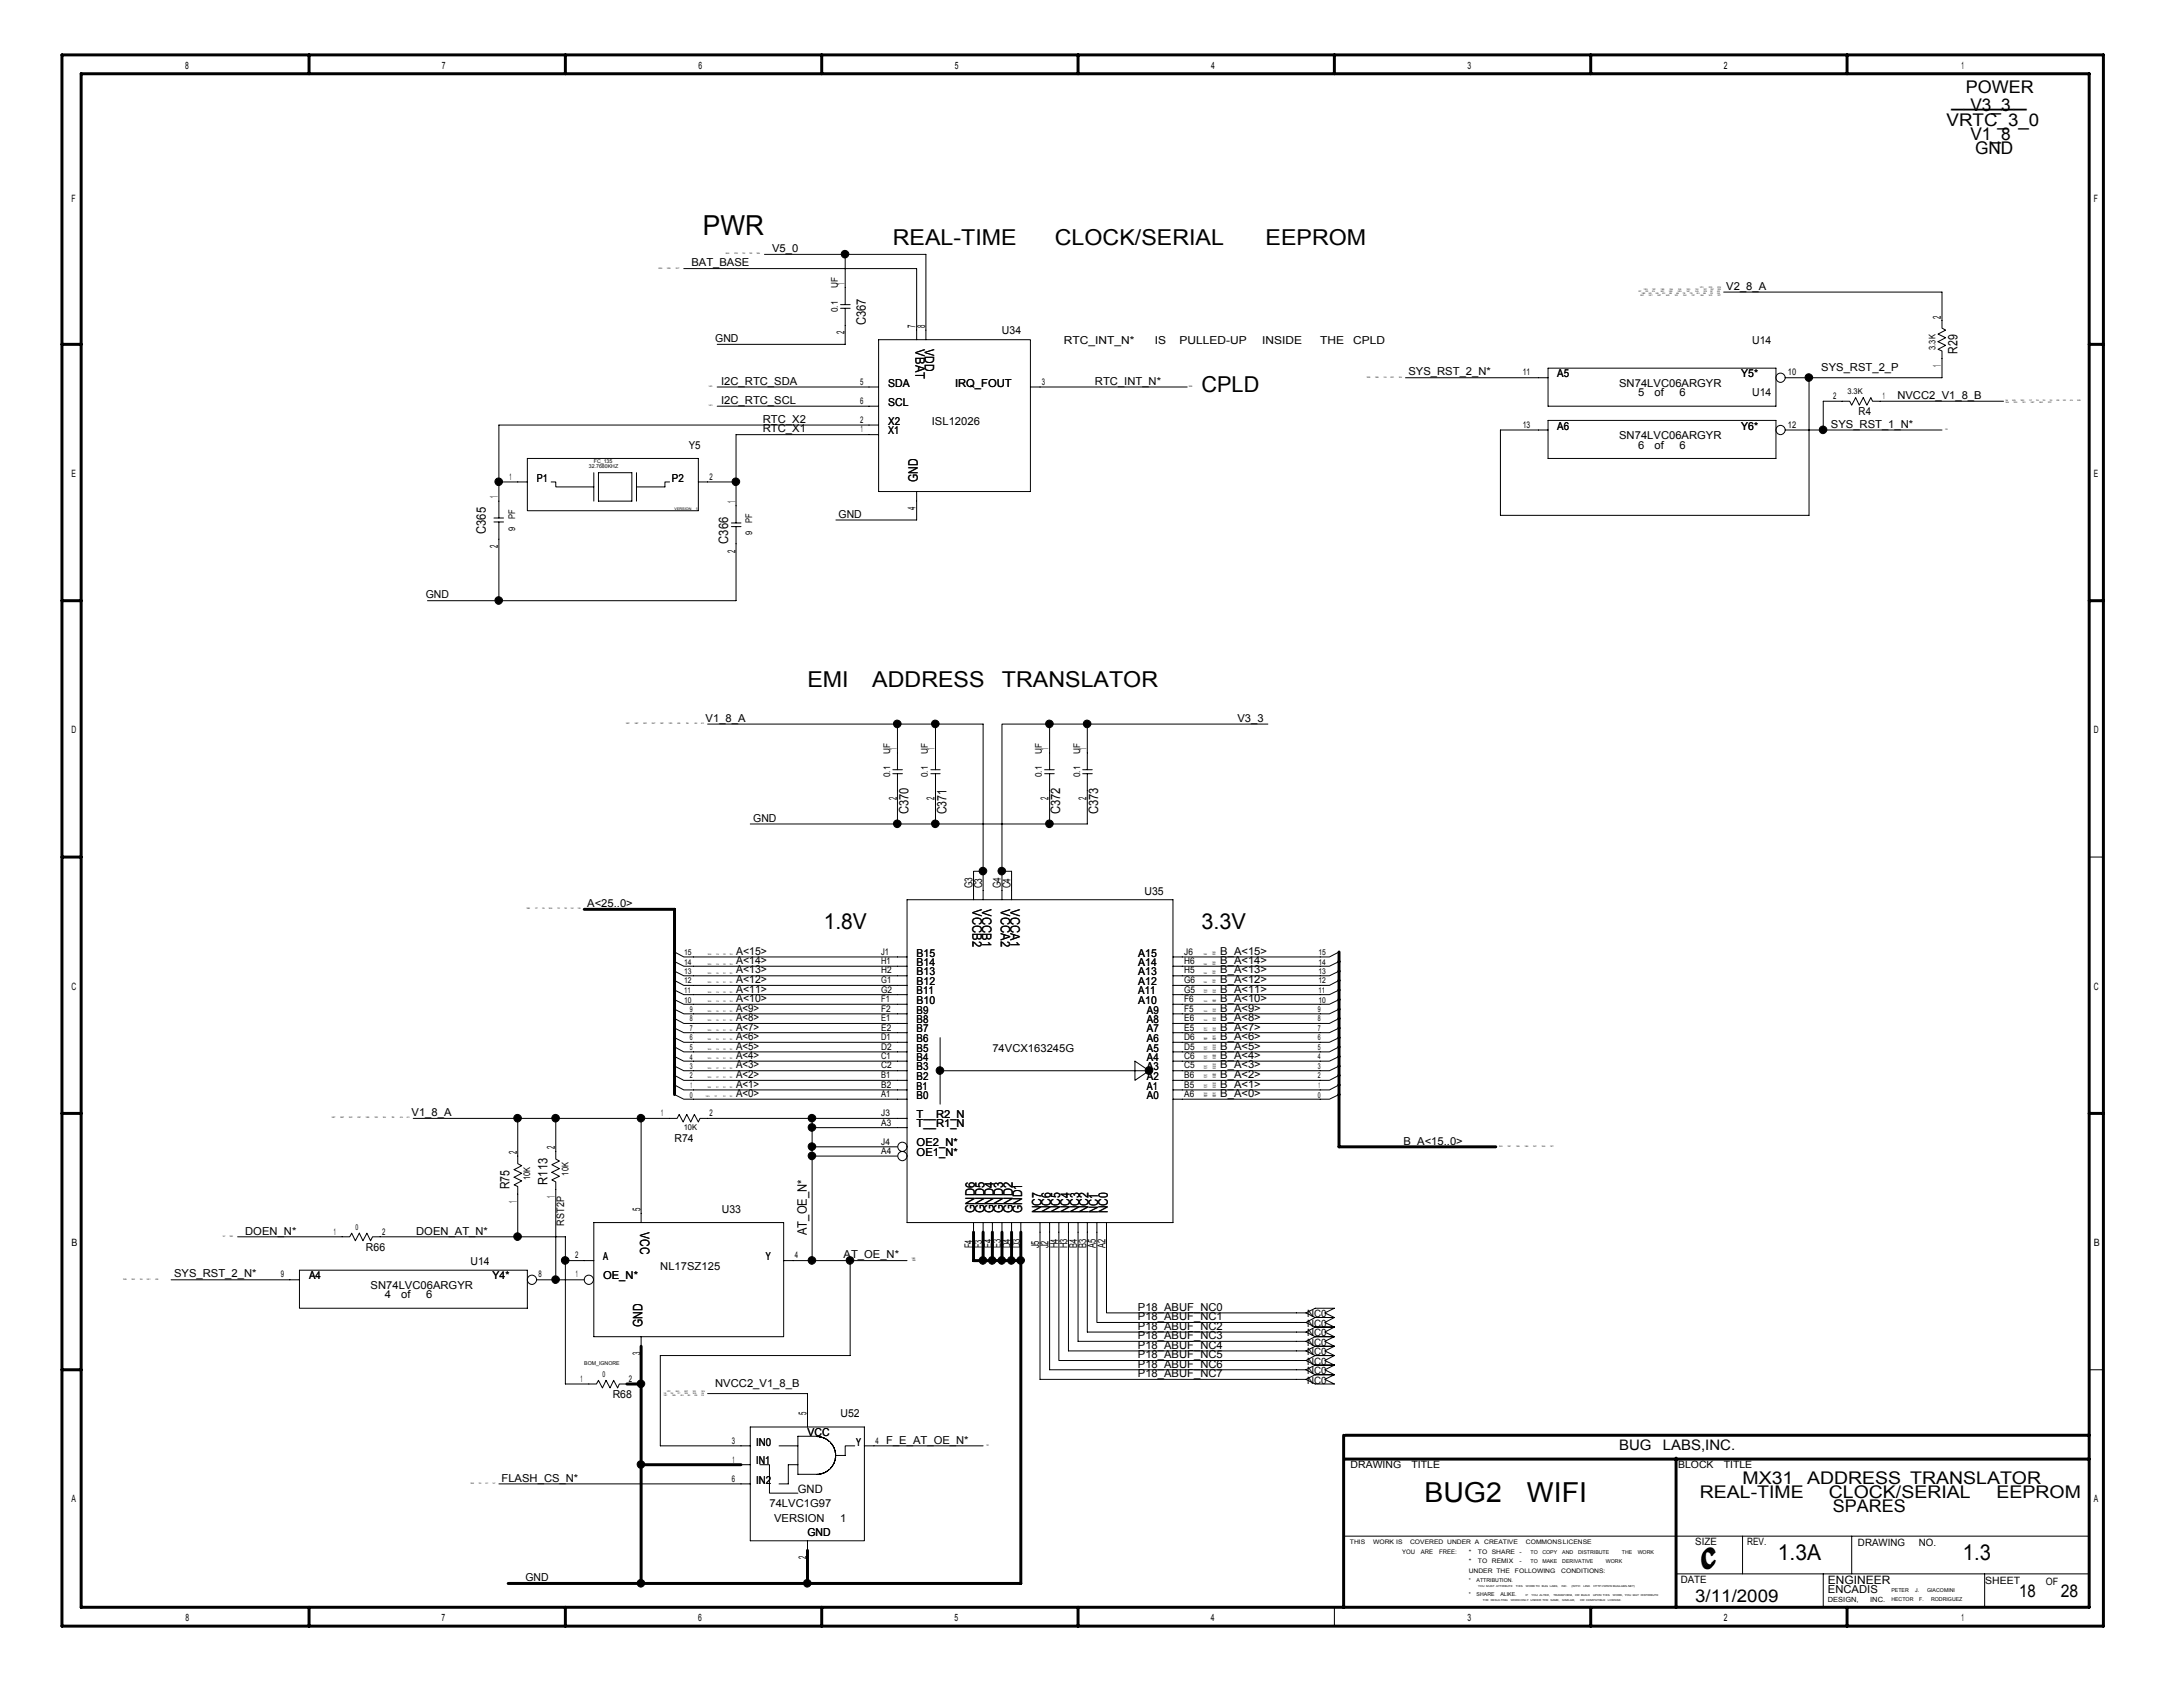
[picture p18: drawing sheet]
<svg xmlns="http://www.w3.org/2000/svg" width="279mm" height="216mm" viewBox="0 0 279 216" stroke-linecap="round" stroke-linejoin="round" font-family="sans-serif">
<defs><g id="words">
<g font-size="3.5">
<text x="90" y="30">PWR</text>
<text x="182.3" y="192.2">BUG2</text>
<text x="195.4" y="192.2">WIFI</text>
</g>
<text font-size="3.3" x="217.9" y="200.6">C</text>
<g font-size="2.8">
<text x="249.8" y="13.6">______</text>
<text x="114.3" y="31.4">REAL-TIME</text>
<text x="135" y="31.4">CLOCK/SERIAL</text>
<text x="162" y="31.4">EEPROM</text>
<text x="153.8" y="50.2">CPLD</text>
<text x="103.3" y="87.9">EMI</text>
<text x="111.6" y="87.9">ADDRESS</text>
<text x="128.2" y="87.9">TRANSLATOR</text>
<text x="105.4" y="118.9">1.8V</text>
<text x="153.8" y="118.9">3.3V</text>
<text x="227.6" y="199.6">1.3A</text>
<text x="251.2" y="199.6">1.3</text>
</g>
<g font-size="2.2">
<text x="251.6" y="11.9">POWER</text>
<text x="249.1" y="16.1">VRTC_3_0</text>
<text x="252.2" y="17.9">V1_8</text>
<text x="252.2" y="14.3">V3_3</text>
<text x="252.8" y="19.7">GND</text>
<text x="217.6" y="191.7">REAL-TIME</text>
<text x="223" y="189.9">MX31</text>
<text x="231.3" y="189.9">ADDRESS TRANSLATOR</text>
<text x="234.1" y="191.7">CLOCK/SERIAL</text>
<text x="255.5" y="191.7">EEPROM</text>
<text x="234.6" y="193.5">SPARES</text>
<text x="217" y="205.1">3/11/2009</text>
<text x="258.4" y="204.4">18</text>
<text x="263.8" y="204.4">28</text>
</g>
<g font-size="1.9">
<text x="207.2" y="185.6">BUG</text>
<text x="212.8" y="185.6">LABS,INC.</text>
</g>
<g font-size="1.7">
<text x="110.8" y="41.7" transform="rotate(-90 110.8 41.7)">C367</text>
<text x="117.2" y="44.7" transform="rotate(90 117.2 44.7)">VBAT</text>
<text x="118.4" y="44.7" transform="rotate(90 118.4 44.7)">VDD</text>
<text x="250.5" y="45.3" transform="rotate(-90 250.5 45.3)">R29</text>
<text x="117.5" y="61.7" transform="rotate(-90 117.5 61.7)">GND</text>
<text x="62.2" y="68.4" transform="rotate(-90 62.2 68.4)">C365</text>
<text x="93.2" y="69.6" transform="rotate(-90 93.2 69.6)">C366</text>
<text x="116.3" y="104.2" transform="rotate(-90 116.3 104.2)">C370</text>
<text x="121.1" y="104.2" transform="rotate(-90 121.1 104.2)">C371</text>
<text x="135.7" y="104.2" transform="rotate(-90 135.7 104.2)">C372</text>
<text x="140.6" y="104.2" transform="rotate(-90 140.6 104.2)">C373</text>
<text x="124.5" y="116.4" transform="rotate(90 124.5 116.4)">VCCB2</text>
<text x="125.7" y="116.4" transform="rotate(90 125.7 116.4)">VCCB1</text>
<text x="128.1" y="116.4" transform="rotate(90 128.1 116.4)">VCCA2</text>
<text x="129.3" y="116.4" transform="rotate(90 129.3 116.4)">VCCA1</text>
<text x="65.2" y="152.2" transform="rotate(-90 65.2 152.2)">R75</text>
<text x="70.1" y="151.6" transform="rotate(-90 70.1 151.6)">R113</text>
<text x="124.8" y="155.3" transform="rotate(-90 124.8 155.3)">GND6</text>
<text x="126" y="155.3" transform="rotate(-90 126 155.3)">GND5</text>
<text x="127.2" y="155.3" transform="rotate(-90 127.2 155.3)">GND4</text>
<text x="128.4" y="155.3" transform="rotate(-90 128.4 155.3)">GND3</text>
<text x="129.6" y="155.3" transform="rotate(-90 129.6 155.3)">GND2</text>
<text x="130.8" y="155.3" transform="rotate(-90 130.8 155.3)">GND1</text>
<text x="133.3" y="155.3" transform="rotate(-90 133.3 155.3)">NC7</text>
<text x="134.5" y="155.3" transform="rotate(-90 134.5 155.3)">NC6</text>
<text x="135.7" y="155.3" transform="rotate(-90 135.7 155.3)">NC5</text>
<text x="136.9" y="155.3" transform="rotate(-90 136.9 155.3)">NC4</text>
<text x="138.1" y="155.3" transform="rotate(-90 138.1 155.3)">NC3</text>
<text x="139.3" y="155.3" transform="rotate(-90 139.3 155.3)">NC2</text>
<text x="140.6" y="155.3" transform="rotate(-90 140.6 155.3)">NC1</text>
<text x="141.8" y="155.3" transform="rotate(-90 141.8 155.3)">NC0</text>
<text x="81.9" y="157.7" transform="rotate(90 81.9 157.7)">VCC</text>
<text x="103.3" y="158.1" transform="rotate(-90 103.3 158.1)">AT_OE_N*</text>
<text x="82.2" y="169.8" transform="rotate(-90 82.2 169.8)">GND</text>
</g>
<g font-size="1.5">
<text x="102.1" y="191.1">GND</text>
<text x="233.9" y="202.7">ENGINEER</text>
</g>
<g font-size="1.4">
<text x="88.5" y="34.1">BAT_BASE</text>
<text x="98.8" y="32.3">V5_0</text>
<text x="108.1" y="36.4" transform="rotate(-90 108.1 36.4)">1</text>
<text x="117.2" y="42" transform="rotate(-90 117.2 42)">7</text>
<text x="118.4" y="42" transform="rotate(-90 118.4 42)">8</text>
<text x="221" y="37.1">V2_8_A</text>
<text x="248.4" y="40.8" transform="rotate(-90 248.4 40.8)">2</text>
<text x="91.5" y="43.8">GND</text>
<text x="108.1" y="42.8" transform="rotate(-90 108.1 42.8)">2</text>
<text x="128.2" y="42.8">U34</text>
<text x="136.2" y="44">RTC_INT_N*</text>
<text x="147.8" y="44">IS</text>
<text x="151" y="44">PULLED-UP</text>
<text x="161.6" y="44">INSIDE</text>
<text x="169" y="44">THE</text>
<text x="173.2" y="44">CPLD</text>
<text x="224.3" y="44">U14</text>
<text x="233.1" y="47.5">SYS_RST_2_P</text>
<text x="248.4" y="47" transform="rotate(-90 248.4 47)">1</text>
<text x="92.3" y="51.7">I2C_RTC_SCL</text>
<text x="92.3" y="49.3">I2C_RTC_SDA</text>
<text x="113.7" y="49.5">SDA</text>
<text x="113.7" y="51.9">SCL</text>
<text x="122.2" y="49.5">IRQ_FOUT</text>
<text x="140.1" y="49.3">RTC_INT_N*</text>
<text x="180.3" y="48">SYS_RST_2_N*</text>
<text x="199.3" y="48.3">A5</text>
<text x="207.2" y="49.5">SN74LVC06ARGYR</text>
<text x="209.6" y="50.7">5</text>
<text x="211.8" y="50.7">of</text>
<text x="214.9" y="50.7">6</text>
<text x="222.9" y="48.3">Y5*</text>
<text x="224.3" y="50.7">U14</text>
<text x="237.9" y="53.1">R4</text>
<text x="242.8" y="51.1">NVCC2_V1_8_B</text>
<text x="88.2" y="57.4">Y5</text>
<text x="97.6" y="55.3">RTC_X1</text>
<text x="97.6" y="54.1">RTC_X2</text>
<text x="113.7" y="54.4">X2</text>
<text x="113.7" y="55.6">X1</text>
<text x="119.3" y="54.4">ISL12026</text>
<text x="199.3" y="55">A6</text>
<text x="207.2" y="56.2">SN74LVC06ARGYR</text>
<text x="209.6" y="57.4">6</text>
<text x="211.8" y="57.4">of</text>
<text x="214.9" y="57.4">6</text>
<text x="222.9" y="55">Y6*</text>
<text x="234.3" y="54.7">SYS_RST_1_N*</text>
<text x="63.7" y="63.8" transform="rotate(-90 63.7 63.8)">1</text>
<text x="68.7" y="61.6">P1</text>
<text x="86" y="61.6">P2</text>
<text x="94.1" y="64.4" transform="rotate(-90 94.1 64.4)">1</text>
<text x="117.2" y="65.3" transform="rotate(-90 117.2 65.3)">4</text>
<text x="63.7" y="70.1" transform="rotate(-90 63.7 70.1)">2</text>
<text x="94.1" y="70.8" transform="rotate(-90 94.1 70.8)">2</text>
<text x="107.3" y="66.3">GND</text>
<text x="54.5" y="76.6">GND</text>
<text x="90.3" y="92.4">V1_8_A</text>
<text x="158.4" y="92.4">V3_3</text>
<text x="114.8" y="96" transform="rotate(-90 114.8 96)">1</text>
<text x="119.6" y="96" transform="rotate(-90 119.6 96)">1</text>
<text x="134.2" y="96" transform="rotate(-90 134.2 96)">1</text>
<text x="139.1" y="96" transform="rotate(-90 139.1 96)">1</text>
<text x="96.4" y="105.2">GND</text>
<text x="114.8" y="102.4" transform="rotate(-90 114.8 102.4)">2</text>
<text x="119.6" y="102.4" transform="rotate(-90 119.6 102.4)">2</text>
<text x="134.2" y="102.4" transform="rotate(-90 134.2 102.4)">2</text>
<text x="139.1" y="102.4" transform="rotate(-90 139.1 102.4)">2</text>
<text x="124.5" y="113.7" transform="rotate(-90 124.5 113.7)">G3</text>
<text x="125.7" y="113.7" transform="rotate(-90 125.7 113.7)">C3</text>
<text x="128.1" y="113.7" transform="rotate(-90 128.1 113.7)">G4</text>
<text x="129.3" y="113.7" transform="rotate(-90 129.3 113.7)">C4</text>
<text x="75.2" y="116.1">A&lt;25..0&gt;</text>
<text x="146.5" y="114.5">U35</text>
<text x="94.2" y="122.2">A&lt;15&gt;</text>
<text x="94.2" y="123.4">A&lt;14&gt;</text>
<text x="94.2" y="124.6">A&lt;13&gt;</text>
<text x="94.2" y="125.8">A&lt;12&gt;</text>
<text x="117.3" y="122.4">B15</text>
<text x="117.3" y="123.6">B14</text>
<text x="117.3" y="124.8">B13</text>
<text x="145.7" y="122.4">A15</text>
<text x="145.7" y="123.6">A14</text>
<text x="145.7" y="124.8">A13</text>
<text x="156.2" y="122.2">B_A&lt;15&gt;</text>
<text x="156.2" y="123.4">B_A&lt;14&gt;</text>
<text x="156.2" y="124.6">B_A&lt;13&gt;</text>
<text x="156.2" y="125.8">B_A&lt;12&gt;</text>
<text x="94.2" y="128.2">A&lt;10&gt;</text>
<text x="94.2" y="127">A&lt;11&gt;</text>
<text x="94.2" y="129.5">A&lt;9&gt;</text>
<text x="94.2" y="130.7">A&lt;8&gt;</text>
<text x="94.2" y="131.9">A&lt;7&gt;</text>
<text x="117.3" y="126.1">B12</text>
<text x="117.3" y="127.3">B11</text>
<text x="117.3" y="128.5">B10</text>
<text x="117.3" y="129.7">B9</text>
<text x="117.3" y="130.9">B8</text>
<text x="145.7" y="126.1">A12</text>
<text x="145.7" y="127.3">A11</text>
<text x="145.7" y="128.5">A10</text>
<text x="146.8" y="129.7">A9</text>
<text x="146.8" y="130.9">A8</text>
<text x="156.2" y="131.9">B_A&lt;7&gt;</text>
<text x="156.2" y="130.7">B_A&lt;8&gt;</text>
<text x="156.2" y="129.5">B_A&lt;9&gt;</text>
<text x="156.2" y="128.2">B_A&lt;10&gt;</text>
<text x="156.2" y="127">B_A&lt;11&gt;</text>
<text x="94.2" y="133.1">A&lt;6&gt;</text>
<text x="94.2" y="134.3">A&lt;5&gt;</text>
<text x="94.2" y="135.6">A&lt;4&gt;</text>
<text x="94.2" y="136.7">A&lt;3&gt;</text>
<text x="94.2" y="138">A&lt;2&gt;</text>
<text x="117.3" y="132.1">B7</text>
<text x="117.3" y="133.3">B6</text>
<text x="117.3" y="134.6">B5</text>
<text x="117.3" y="135.8">B4</text>
<text x="117.3" y="137">B3</text>
<text x="127" y="134.6">74VCX163245G</text>
<text x="146.8" y="132.1">A7</text>
<text x="146.8" y="133.3">A6</text>
<text x="146.8" y="134.6">A5</text>
<text x="146.8" y="135.8">A4</text>
<text x="146.8" y="137">A3</text>
<text x="156.2" y="138">B_A&lt;2&gt;</text>
<text x="156.2" y="136.7">B_A&lt;3&gt;</text>
<text x="156.2" y="135.6">B_A&lt;4&gt;</text>
<text x="156.2" y="134.3">B_A&lt;5&gt;</text>
<text x="156.2" y="133.1">B_A&lt;6&gt;</text>
<text x="52.7" y="142.8">V1_8_A</text>
<text x="94.2" y="139.2">A&lt;1&gt;</text>
<text x="94.2" y="140.4">A&lt;0&gt;</text>
<text x="117.3" y="138.2">B2</text>
<text x="117.3" y="139.4">B1</text>
<text x="117.3" y="140.6">B0</text>
<text x="117.3" y="143.1">T__R2_N</text>
<text x="146.8" y="138.2">A2</text>
<text x="146.8" y="139.4">A1</text>
<text x="146.8" y="140.6">A0</text>
<text x="156.2" y="140.4">B_A&lt;0&gt;</text>
<text x="156.2" y="139.2">B_A&lt;1&gt;</text>
<text x="66.1" y="147.7" transform="rotate(-90 66.1 147.7)">2</text>
<text x="71" y="147.1" transform="rotate(-90 71 147.1)">2</text>
<text x="86.3" y="146.1">R74</text>
<text x="117.3" y="144.3">T__R1_N</text>
<text x="117.3" y="146.7">OE2_N*</text>
<text x="117.3" y="147.9">OE1_N*</text>
<text x="179.6" y="146.5">B_A&lt;15..0&gt;</text>
<text x="66.1" y="153.9" transform="rotate(-90 66.1 153.9)">1</text>
<text x="71" y="153.3" transform="rotate(-90 71 153.3)">1</text>
<text x="82" y="155" transform="rotate(-90 82 155)">5</text>
<text x="92.4" y="155.2">U33</text>
<text x="31.4" y="158">DOEN_N*</text>
<text x="46.8" y="160.1">R66</text>
<text x="53.3" y="158">DOEN_AT_N*</text>
<text x="60.2" y="161.9">U14</text>
<text x="77.2" y="161.3">A</text>
<text x="98" y="161.3">Y</text>
<text x="108" y="161">AT_OE_N*</text>
<text x="124.5" y="159.8" transform="rotate(-90 124.5 159.8)">F4</text>
<text x="125.7" y="159.8" transform="rotate(-90 125.7 159.8)">F3</text>
<text x="126.9" y="159.8" transform="rotate(-90 126.9 159.8)">E4</text>
<text x="128.1" y="159.8" transform="rotate(-90 128.1 159.8)">E3</text>
<text x="129.3" y="159.8" transform="rotate(-90 129.3 159.8)">D4</text>
<text x="130.6" y="159.8" transform="rotate(-90 130.6 159.8)">D3</text>
<text x="133" y="159.8" transform="rotate(-90 133 159.8)">J5</text>
<text x="134.2" y="159.8" transform="rotate(-90 134.2 159.8)">J2</text>
<text x="135.4" y="159.8" transform="rotate(-90 135.4 159.8)">H4</text>
<text x="136.6" y="159.8" transform="rotate(-90 136.6 159.8)">H3</text>
<text x="137.9" y="159.8" transform="rotate(-90 137.9 159.8)">B4</text>
<text x="139.1" y="159.8" transform="rotate(-90 139.1 159.8)">B3</text>
<text x="140.3" y="159.8" transform="rotate(-90 140.3 159.8)">A5</text>
<text x="141.5" y="159.8" transform="rotate(-90 141.5 159.8)">A2</text>
<text x="22.3" y="163.5">SYS_RST_2_N*</text>
<text x="39.6" y="163.7">A4</text>
<text x="47.4" y="164.9">SN74LVC06ARGYR</text>
<text x="49.2" y="166.2">4</text>
<text x="51.4" y="166.2">of</text>
<text x="54.5" y="166.2">6</text>
<text x="63" y="163.7">Y4*</text>
<text x="77.2" y="163.7">OE_N*</text>
<text x="84.5" y="162.5">NL17SZ125</text>
<text x="145.6" y="167.7">P18_ABUF_NC0</text>
<text x="82" y="173.4" transform="rotate(-90 82 173.4)">3</text>
<text x="145.6" y="173.8">P18_ABUF_NC5</text>
<text x="145.6" y="172.6">P18_ABUF_NC4</text>
<text x="145.6" y="171.4">P18_ABUF_NC3</text>
<text x="145.6" y="170.2">P18_ABUF_NC2</text>
<text x="145.6" y="169">P18_ABUF_NC1</text>
<text x="78.4" y="178.9">R68</text>
<text x="91.5" y="177.5">NVCC2_V1_8_B</text>
<text x="145.6" y="176.2">P18_ABUF_NC7</text>
<text x="145.6" y="175">P18_ABUF_NC6</text>
<text x="96.8" y="185">IN0</text>
<text x="103.2" y="181.1" transform="rotate(-90 103.2 181.1)">5</text>
<text x="103.3" y="183.8">VCC</text>
<text x="107.6" y="181.4">U52</text>
<text x="109.6" y="185">Y</text>
<text x="113.4" y="184.7">F_E_AT_OE_N*</text>
<text x="64.2" y="189.6">FLASH_CS_N*</text>
<text x="96.8" y="187.4">IN1</text>
<text x="96.8" y="189.9">IN2</text>
<text x="98.5" y="192.9">74LVC1G97</text>
<text x="99.1" y="194.7">VERSION</text>
<text x="103.3" y="196.6">GND</text>
<text x="107.5" y="194.7">1</text>
<text x="67.2" y="202.4">GND</text>
<text x="103.2" y="199.6" transform="rotate(-90 103.2 199.6)">2</text>
<text x="233.9" y="203.8">ENCADIS</text>
</g>
<g font-size="1.3">
<text x="23.7" y="8.8">8</text>
<text x="56.5" y="8.8">7</text>
<text x="89.4" y="8.8">6</text>
<text x="122.2" y="8.8">5</text>
<text x="155" y="8.8">4</text>
<text x="187.8" y="8.8">3</text>
<text x="220.6" y="8.8">2</text>
<text x="251.1" y="8.8">1</text>
<text x="9.2" y="25.8">F</text>
<text x="268" y="25.8">F</text>
<text x="9.2" y="61">E</text>
<text x="268" y="61">E</text>
<text x="9.2" y="93.9">D</text>
<text x="268" y="93.9">D</text>
<text x="9.2" y="126.7">C</text>
<text x="268" y="126.7">C</text>
<text x="9.2" y="159.5">B</text>
<text x="72.2" y="156.8" transform="rotate(-90 72.2 156.8)">RST2P</text>
<text x="268" y="159.5">B</text>
<text x="167.3" y="169.8">NC0</text>
<text x="167.3" y="171">NC0</text>
<text x="167.3" y="172.3">NC0</text>
<text x="167.3" y="173.4">NC0</text>
<text x="167.3" y="168.6">NC0</text>
<text x="167.3" y="174.7">NC0</text>
<text x="167.3" y="175.9">NC0</text>
<text x="167.3" y="177.1">NC0</text>
<text x="172.9" y="187.9">DRAWING</text>
<text x="180.7" y="187.9">TITLE</text>
<text x="214.8" y="187.9">BLOCK</text>
<text x="220.6" y="187.9">TITLE</text>
<text x="9.2" y="192.3">A</text>
<text x="217" y="197.7">SIZE</text>
<text x="223.6" y="197.7">REV.</text>
<text x="237.8" y="197.9">DRAWING</text>
<text x="245.6" y="197.9">NO.</text>
<text x="268" y="192.3">A</text>
<text x="215.1" y="202.6">DATE</text>
<text x="254.1" y="202.8">SHEET</text>
<text x="261.8" y="202.9">OF</text>
<text x="23.7" y="207.5">8</text>
<text x="56.5" y="207.5">7</text>
<text x="89.4" y="207.5">6</text>
<text x="122.2" y="207.5">5</text>
<text x="155" y="207.5">4</text>
<text x="187.8" y="207.5">3</text>
<text x="220.6" y="207.5">2</text>
<text x="251.1" y="207.5">1</text>
</g>
<g font-size="1.2">
<text x="107.2" y="40" transform="rotate(-90 107.2 40)">0.1</text>
<text x="107.2" y="36.9" transform="rotate(-90 107.2 36.9)">UF</text>
<text x="247.7" y="44.8" transform="rotate(-90 247.7 44.8)">3.3K</text>
<text x="110.1" y="49.3">5</text>
<text x="110.1" y="51.7">6</text>
<text x="133.4" y="49.3">3</text>
<text x="194.9" y="48">11</text>
<text x="228.8" y="48">10</text>
<text x="234.6" y="51.1">2</text>
<text x="241" y="51.1">1</text>
<text x="110.1" y="54.1">2</text>
<text x="110.2" y="55.3">1</text>
<text x="194.9" y="54.7">13</text>
<text x="228.8" y="54.7">12</text>
<text x="65.2" y="61.4">1</text>
<text x="90.8" y="61.4">2</text>
<text x="65.9" y="67.9" transform="rotate(-90 65.9 67.9)">9</text>
<text x="65.9" y="66.4" transform="rotate(-90 65.9 66.4)">PF</text>
<text x="96.3" y="68.5" transform="rotate(-90 96.3 68.5)">9</text>
<text x="96.3" y="67" transform="rotate(-90 96.3 67)">PF</text>
<text x="113.9" y="99.5" transform="rotate(-90 113.9 99.5)">0.1</text>
<text x="113.9" y="96.4" transform="rotate(-90 113.9 96.4)">UF</text>
<text x="118.8" y="99.5" transform="rotate(-90 118.8 99.5)">0.1</text>
<text x="118.8" y="96.4" transform="rotate(-90 118.8 96.4)">UF</text>
<text x="133.4" y="99.5" transform="rotate(-90 133.4 99.5)">0.1</text>
<text x="133.4" y="96.4" transform="rotate(-90 133.4 96.4)">UF</text>
<text x="138.2" y="99.5" transform="rotate(-90 138.2 99.5)">0.1</text>
<text x="138.2" y="96.4" transform="rotate(-90 138.2 96.4)">UF</text>
<text x="112.8" y="122.2">J1</text>
<text x="112.8" y="123.4">H1</text>
<text x="112.8" y="124.6">H2</text>
<text x="112.8" y="125.8">G1</text>
<text x="151.6" y="122.2">J6</text>
<text x="151.6" y="123.4">H6</text>
<text x="151.6" y="124.6">H5</text>
<text x="151.6" y="125.8">G6</text>
<text x="112.8" y="129.5">F2</text>
<text x="112.8" y="130.7">E1</text>
<text x="112.8" y="131.9">E2</text>
<text x="112.8" y="127">G2</text>
<text x="112.8" y="128.2">F1</text>
<text x="151.6" y="129.5">F5</text>
<text x="151.6" y="130.7">E6</text>
<text x="151.6" y="131.9">E5</text>
<text x="151.6" y="127">G5</text>
<text x="151.6" y="128.2">F6</text>
<text x="112.8" y="133.1">D1</text>
<text x="112.8" y="134.3">D2</text>
<text x="112.8" y="135.6">C1</text>
<text x="112.8" y="136.7">C2</text>
<text x="112.8" y="138">B1</text>
<text x="151.6" y="133.1">D6</text>
<text x="151.6" y="134.3">D5</text>
<text x="151.6" y="135.6">C6</text>
<text x="151.6" y="136.7">C5</text>
<text x="151.6" y="138">B6</text>
<text x="84.6" y="142.8">1</text>
<text x="90.8" y="142.8">2</text>
<text x="112.8" y="142.8">J3</text>
<text x="112.8" y="139.2">B2</text>
<text x="112.8" y="140.4">A1</text>
<text x="151.6" y="139.2">B5</text>
<text x="151.6" y="140.4">A6</text>
<text x="112.8" y="144.1">A3</text>
<text x="112.8" y="146.5">J4</text>
<text x="112.8" y="147.7">A4</text>
<text x="67.9" y="151" transform="rotate(-90 67.9 151)">10K</text>
<text x="72.7" y="150.5" transform="rotate(-90 72.7 150.5)">10K</text>
<text x="42.7" y="158">1</text>
<text x="48.9" y="158">2</text>
<text x="73.6" y="161">2</text>
<text x="101.7" y="161">4</text>
<text x="36" y="163.5">9</text>
<text x="68.9" y="163.5">8</text>
<text x="73.7" y="163.5">1</text>
<text x="74.3" y="176.9">1</text>
<text x="80.5" y="176.9">2</text>
<text x="93.7" y="184.7">3</text>
<text x="112.1" y="184.7">4</text>
<text x="93.7" y="189.6">6</text>
<text x="93.7" y="187.2">1</text>
</g>
<g font-size="1">
<text x="236.4" y="50.4">3.3K</text>
<text x="87.6" y="125.9">12</text>
<text x="87.6" y="124.6">13</text>
<text x="87.6" y="123.4">14</text>
<text x="87.6" y="122.2">15</text>
<text x="168.8" y="122.2">15</text>
<text x="168.8" y="123.4">14</text>
<text x="168.8" y="124.6">13</text>
<text x="168.8" y="125.9">12</text>
<text x="87.6" y="128.3">10</text>
<text x="87.6" y="127.1">11</text>
<text x="88.3" y="130.7">8</text>
<text x="88.3" y="132">7</text>
<text x="88.3" y="129.5">9</text>
<text x="168.7" y="129.5">9</text>
<text x="168.7" y="130.7">8</text>
<text x="168.7" y="132">7</text>
<text x="168.8" y="127.1">11</text>
<text x="168.8" y="128.3">10</text>
<text x="88.3" y="136.8">3</text>
<text x="88.3" y="135.6">4</text>
<text x="88.3" y="134.4">5</text>
<text x="88.3" y="133.1">6</text>
<text x="168.7" y="133.1">6</text>
<text x="168.7" y="134.4">5</text>
<text x="168.7" y="135.6">4</text>
<text x="168.7" y="136.8">3</text>
<text x="88.3" y="140.5">0</text>
<text x="88.3" y="138">2</text>
<text x="88.4" y="139.2">1</text>
<text x="168.7" y="138">2</text>
<text x="168.7" y="140.5">0</text>
<text x="168.8" y="139.2">1</text>
<text x="87.5" y="144.6">10K</text>
<text x="45.5" y="157.4">0</text>
<text x="77.1" y="176.2">0</text>
</g>
<g font-size=".9">
<text x="233.9" y="205.1">DESIGN,</text>
<text x="239.4" y="205.1">INC.</text>
</g>
<g font-size=".8">
<text x="172.8" y="197.6">THIS</text>
<text x="175.7" y="197.6">WORK IS</text>
<text x="180.5" y="197.6">COVERED UNDER A</text>
<text x="190" y="197.6">CREATIVE</text>
<text x="195.3" y="197.6">COMMONS LICENSE</text>
<text x="179.5" y="198.8">YOU</text>
<text x="181.8" y="198.8">ARE</text>
<text x="184.2" y="198.8">FREE:</text>
<text x="188" y="198.8">*</text>
<text x="188" y="201.3">UNDER THE</text>
<text x="188" y="200.1">*</text>
<text x="189.2" y="198.8">TO</text>
<text x="189.2" y="200.1">TO</text>
<text x="190.9" y="198.8">SHARE</text>
<text x="190.9" y="200.1">REMIX</text>
<text x="193.9" y="201.3">FOLLOWING</text>
<text x="194.5" y="198.8">-</text>
<text x="194.5" y="200.1">-</text>
<text x="199.8" y="201.3">CONDITIONS:</text>
</g>
<g font-size=".7">
<text x="75.4" y="59.9">32.7680KHZ</text>
<text x="76" y="59.3">FC_135</text>
<text x="74.8" y="174.7">BOM_IGNORE</text>
<text x="188" y="202.5">*</text>
<text x="189" y="202.5">ATTRIBUTION.</text>
<text x="195.9" y="200.1">TO</text>
<text x="195.9" y="198.8">TO</text>
<text x="197.4" y="200.1">MAKE</text>
<text x="197.4" y="198.8">COPY</text>
<text x="200" y="200.1">DERIVATIVE</text>
<text x="200" y="198.8">AND</text>
<text x="202" y="198.8">DISTRIBUTE</text>
<text x="205.5" y="200.1">WORK</text>
<text x="207.6" y="198.8">THE</text>
<text x="209.6" y="198.8">WORK</text>
<text x="242.1" y="203.7">PETER</text>
<text x="245.1" y="203.7">J.</text>
<text x="246.6" y="203.7">GIACOMINI</text>
<text x="188" y="204.3">*</text>
<text x="189" y="204.3">SHARE</text>
<text x="192" y="204.3">ALIKE.</text>
<text x="242.1" y="204.9">HECTOR</text>
<text x="245.6" y="204.9">F.</text>
<text x="247.2" y="204.9">RODRIGUEZ</text>
</g>
<g font-size=".5">
<text x="86.3" y="65.3">VERSION</text>
<text x="89" y="65.3">1</text>
</g>
<g font-size=".3">
<text x="84.3" y="34.4">25D8</text>
<text x="85.4" y="34.4">23D4</text>
<text x="86.5" y="34.4">23C7</text>
<text x="92.9" y="32.6">28E8</text>
<text x="94" y="32.6">27E3</text>
<text x="95" y="32.6">7E5</text>
<text x="95.9" y="32.6">7B5</text>
<text x="96.8" y="32.6">16D4</text>
<text x="209.7" y="37.4">3D7</text>
<text x="209.9" y="37.9">25E1</text>
<text x="210.2" y="37.6">10B5</text>
<text x="210.4" y="37.2">13D8</text>
<text x="210.6" y="37.4">3D2</text>
<text x="211" y="37.9">25C7</text>
<text x="211" y="37.6">9E5</text>
<text x="211.5" y="37.4">3C6</text>
<text x="211.5" y="37.2">13D7</text>
<text x="211.9" y="37.6">9D8</text>
<text x="212.1" y="37.9">24D7</text>
<text x="212.6" y="37.4">28D1</text>
<text x="212.6" y="37.2">13B8</text>
<text x="212.8" y="37.6">9C5</text>
<text x="213.2" y="37.9">24D3</text>
<text x="213.7" y="37.4">25B3</text>
<text x="213.7" y="37.2">13B4</text>
<text x="213.7" y="37.6">9B6</text>
<text x="214.3" y="37.9">19F3</text>
<text x="214.6" y="37.6">8A8</text>
<text x="214.8" y="37.4">22D5</text>
<text x="214.8" y="37.2">12F6</text>
<text x="215.4" y="37.6">7F8</text>
<text x="215.4" y="37.9">19E2</text>
<text x="215.9" y="37.4">14E7</text>
<text x="215.9" y="37.2">12D3</text>
<text x="216.3" y="37.6">7D5</text>
<text x="216.5" y="37.9">17E7</text>
<text x="217" y="37.4">14C8</text>
<text x="217" y="37.2">11E3</text>
<text x="217.2" y="37.6">6C4</text>
<text x="217.6" y="36.9">27F3</text>
<text x="217.6" y="37.9">14E6</text>
<text x="218" y="37.4">12C8</text>
<text x="218" y="37.6">6B4</text>
<text x="218" y="37.2">10F7</text>
<text x="218.7" y="36.9">27D3</text>
<text x="218.7" y="37.9">14C5</text>
<text x="218.9" y="37.4">5E7</text>
<text x="218.9" y="37.6">3F8</text>
<text x="218.9" y="37.2">10E7</text>
<text x="219.8" y="37.4">4D5</text>
<text x="219.8" y="37.6">3E8</text>
<text x="219.8" y="36.9">27C6</text>
<text x="219.8" y="37.2">10D5</text>
<text x="219.8" y="37.9">13F7</text>
<text x="90.7" y="49.5">14C3</text>
<text x="90.7" y="52">14C3</text>
<text x="152.2" y="49.5">19D8</text>
<text x="174.9" y="48.3">19D8</text>
<text x="176" y="48.3">18B8</text>
<text x="177.1" y="48.3">2C4</text>
<text x="178" y="48.3">25C1</text>
<text x="179.1" y="48.3">5D8</text>
<text x="256.7" y="51.4">1A8</text>
<text x="256.7" y="51.6">18A6</text>
<text x="257.5" y="51.4">16C8</text>
<text x="257.7" y="51.6">19C8</text>
<text x="258.6" y="51.4">16D5</text>
<text x="258.8" y="51.6">19F3</text>
<text x="259.7" y="51.4">1C7</text>
<text x="259.9" y="51.6">25D7</text>
<text x="260.6" y="51.4">1D4</text>
<text x="261" y="51.6">26E3</text>
<text x="261.5" y="51.4">1F6</text>
<text x="262.1" y="51.6">27E7</text>
<text x="262.3" y="51.4">1F8</text>
<text x="263.2" y="51.4">2D6</text>
<text x="264.1" y="51.4">2E2</text>
<text x="265" y="51.4">6C4</text>
<text x="265.9" y="51.4">16D8</text>
<text x="249" y="55">1F8</text>
<text x="80.2" y="92.7">26E7</text>
<text x="81.3" y="92.7">26B7</text>
<text x="82.4" y="92.7">25D1</text>
<text x="83.4" y="92.7">23E7</text>
<text x="84.5" y="92.7">18B7</text>
<text x="85.6" y="92.7">12D3</text>
<text x="86.7" y="92.7">9D8</text>
<text x="87.8" y="92.7">7B8</text>
<text x="88.9" y="92.7">6C4</text>
<text x="89.8" y="92.7">4F3</text>
<text x="67.4" y="116.4">19B2</text>
<text x="68.5" y="116.4">1F7</text>
<text x="69.4" y="116.4">1F6</text>
<text x="70.2" y="116.4">18C6</text>
<text x="71.3" y="116.4">1F2</text>
<text x="72.2" y="116.4">1E3</text>
<text x="73.1" y="116.4">1E2</text>
<text x="74" y="116.4">1D4</text>
<text x="90.6" y="123.4">18C6</text>
<text x="90.6" y="124.6">18C6</text>
<text x="90.6" y="125.9">18C6</text>
<text x="90.6" y="122.2">18C6</text>
<text x="91.7" y="124.6">1F6</text>
<text x="91.7" y="125.9">1F6</text>
<text x="91.7" y="122.2">1F6</text>
<text x="91.7" y="123.4">1F6</text>
<text x="92.6" y="124.6">1F2</text>
<text x="92.6" y="125.9">1F2</text>
<text x="92.6" y="122.2">1F2</text>
<text x="92.6" y="123.4">1F2</text>
<text x="93.4" y="124.6">1E3</text>
<text x="93.4" y="125.9">1E3</text>
<text x="93.4" y="122.2">1D4</text>
<text x="93.4" y="123.4">1D4</text>
<text x="154.1" y="122.2">15E8</text>
<text x="154.1" y="123.4">15E8</text>
<text x="154.1" y="124.6">15E8</text>
<text x="154.1" y="125.9">15E8</text>
<text x="155.2" y="122.2">18B3</text>
<text x="155.2" y="122">19E8</text>
<text x="155.2" y="123.4">18B3</text>
<text x="155.2" y="123.2">19E8</text>
<text x="155.2" y="124.6">18B3</text>
<text x="155.2" y="124.4">19E8</text>
<text x="155.2" y="125.9">18B3</text>
<text x="155.2" y="125.6">19E8</text>
<text x="90.6" y="129.5">18C6</text>
<text x="90.6" y="130.7">18C6</text>
<text x="90.6" y="132">18C6</text>
<text x="90.6" y="128.3">18C6</text>
<text x="90.6" y="127.1">18C6</text>
<text x="91.7" y="129.5">1F6</text>
<text x="91.7" y="130.7">1F6</text>
<text x="91.7" y="132">1F6</text>
<text x="91.7" y="128.3">1F6</text>
<text x="91.7" y="127.1">1F6</text>
<text x="92.6" y="129.5">1F2</text>
<text x="92.6" y="130.7">1F2</text>
<text x="92.6" y="132">1F2</text>
<text x="92.6" y="128.3">1F2</text>
<text x="92.6" y="127.1">1F2</text>
<text x="93.4" y="129.5">1E3</text>
<text x="93.4" y="130.7">1E2</text>
<text x="93.4" y="132">1E2</text>
<text x="93.4" y="128.3">1D4</text>
<text x="93.4" y="127.1">1E3</text>
<text x="154.1" y="132">15E8</text>
<text x="154.1" y="131.7">19F7</text>
<text x="154.1" y="130.7">15E8</text>
<text x="154.1" y="129.5">15E8</text>
<text x="154.1" y="128.3">15E8</text>
<text x="154.1" y="127.1">15E7</text>
<text x="154.1" y="126.8">19E8</text>
<text x="155.2" y="132">18B3</text>
<text x="155.2" y="131.7">19E8</text>
<text x="155.2" y="130.7">18B3</text>
<text x="155.2" y="130.5">19E8</text>
<text x="155.2" y="129.5">18B3</text>
<text x="155.2" y="129.2">19E8</text>
<text x="155.2" y="128.3">18B3</text>
<text x="155.2" y="128.1">19E8</text>
<text x="155.2" y="127.1">18B3</text>
<text x="155.2" y="126.8">15E8</text>
<text x="90.6" y="133.1">18C6</text>
<text x="90.6" y="135.6">18C6</text>
<text x="90.6" y="136.8">18C6</text>
<text x="90.6" y="134.4">18C6</text>
<text x="91.7" y="133.1">1F6</text>
<text x="91.7" y="135.6">1F6</text>
<text x="91.7" y="136.8">1F7</text>
<text x="91.7" y="134.4">1F6</text>
<text x="92.5" y="133.1">1F2</text>
<text x="92.6" y="135.6">1F2</text>
<text x="92.6" y="136.8">1F2</text>
<text x="92.6" y="134.4">1F2</text>
<text x="93.4" y="133.1">1E2</text>
<text x="93.4" y="135.6">1E2</text>
<text x="93.4" y="136.8">1E2</text>
<text x="93.4" y="134.4">1E2</text>
<text x="154.1" y="137.7">19E7</text>
<text x="154.1" y="136.8">15E7</text>
<text x="154.1" y="136.6">19E7</text>
<text x="154.1" y="135.6">15E7</text>
<text x="154.1" y="135.3">19E7</text>
<text x="154.1" y="134.4">15E7</text>
<text x="154.1" y="134.1">19E7</text>
<text x="154.1" y="133.1">15E7</text>
<text x="154.1" y="132.9">19E8</text>
<text x="155.2" y="137.7">15E8</text>
<text x="155.2" y="137.5">19E8</text>
<text x="155.2" y="136.8">18B3</text>
<text x="155.2" y="136.6">15E8</text>
<text x="155.2" y="136.3">19E8</text>
<text x="155.2" y="135.6">18B3</text>
<text x="155.2" y="135.3">15E8</text>
<text x="155.2" y="135.1">19E8</text>
<text x="155.2" y="134.4">18B3</text>
<text x="155.2" y="134.1">15E8</text>
<text x="155.2" y="133.9">19E8</text>
<text x="155.2" y="133.1">18B3</text>
<text x="155.2" y="132.9">15E8</text>
<text x="155.2" y="132.7">19F7</text>
<text x="42.5" y="143.1">26E7</text>
<text x="43.6" y="143.1">26B7</text>
<text x="44.7" y="143.1">25D1</text>
<text x="45.8" y="143.1">23E7</text>
<text x="46.8" y="143.1">18D6</text>
<text x="47.9" y="143.1">12D3</text>
<text x="49" y="143.1">9D8</text>
<text x="50.1" y="143.1">7B8</text>
<text x="51.2" y="143.1">6C4</text>
<text x="52.1" y="143.1">4F3</text>
<text x="90.4" y="140.4">18C6</text>
<text x="90.6" y="139.2">18C6</text>
<text x="90.6" y="138">18C6</text>
<text x="91.5" y="140.4">1F7</text>
<text x="91.7" y="139.2">1F7</text>
<text x="91.7" y="138">1F7</text>
<text x="92.5" y="139.2">1F2</text>
<text x="92.6" y="138">1F2</text>
<text x="92.6" y="140.4">1F2</text>
<text x="93.4" y="139.2">1E2</text>
<text x="93.4" y="138">1E2</text>
<text x="93.4" y="140.4">1E2</text>
<text x="154.1" y="140.4">15E7</text>
<text x="154.1" y="140.2">16E6</text>
<text x="154.1" y="140">19E8</text>
<text x="154.1" y="139.2">15E7</text>
<text x="154.1" y="139">19E7</text>
<text x="154.1" y="138">15E7</text>
<text x="155.2" y="140.4">18B3</text>
<text x="155.2" y="140.2">15E8</text>
<text x="155.2" y="140">19E7</text>
<text x="155.2" y="139.2">18B3</text>
<text x="155.2" y="139">15E8</text>
<text x="155.2" y="138.7">19E8</text>
<text x="155.2" y="138">18B3</text>
<text x="191.9" y="146.8">18C4</text>
<text x="193" y="146.8">15E7</text>
<text x="194.1" y="146.8">15E8</text>
<text x="195.2" y="146.8">16E6</text>
<text x="196.2" y="146.8">19E7</text>
<text x="197.3" y="146.8">19E8</text>
<text x="198.4" y="146.8">19F7</text>
<text x="28.5" y="158.3">1A7</text>
<text x="29.4" y="158.3">19E2</text>
<text x="116.7" y="161.1">18B5</text>
<text x="15.8" y="163.8">19D8</text>
<text x="16.8" y="163.8">18E3</text>
<text x="17.9" y="163.8">2C4</text>
<text x="18.8" y="163.8">25C1</text>
<text x="19.9" y="163.8">5D8</text>
<text x="85" y="178.3">1F6</text>
<text x="85" y="178.6">18E1</text>
<text x="85.4" y="178.1">27E7</text>
<text x="85.8" y="178.3">1D4</text>
<text x="86" y="178.6">16D8</text>
<text x="86.5" y="178.1">26E3</text>
<text x="86.7" y="178.3">1C7</text>
<text x="87.1" y="178.6">6C4</text>
<text x="87.6" y="178.3">16D5</text>
<text x="87.6" y="178.1">25D7</text>
<text x="88" y="178.6">2E2</text>
<text x="88.7" y="178.3">16C8</text>
<text x="88.7" y="178.1">19F3</text>
<text x="88.9" y="178.6">2D6</text>
<text x="89.8" y="178.3">1A8</text>
<text x="89.8" y="178.6">1F8</text>
<text x="89.8" y="178.1">19C8</text>
<text x="126.2" y="185">1D1</text>
<text x="60.2" y="189.9">19E8</text>
<text x="61.3" y="189.9">1F8</text>
<text x="62.2" y="189.9">2C1</text>
<text x="63" y="189.9">1A7</text>
<text x="189.2" y="203.1">YOU MUST ATTRIBUTE</text>
<text x="194" y="203.1">THIS</text>
<text x="195.3" y="203.1">WORK TO BUG LABS,</text>
<text x="199.9" y="203.1">INC.</text>
<text x="201.1" y="203.1">(WITH</text>
<text x="202.7" y="203.1">LINK</text>
<text x="203.9" y="203.1">HTTP://WWW.BUGLABS.NET)</text>
<text x="189.8" y="204.9">THE</text>
<text x="190.8" y="204.9">RESULTING</text>
<text x="193.4" y="204.9">WORK ONLY UNDER THE</text>
<text x="195.3" y="204.3">IF</text>
<text x="196" y="204.3">YOU ALTER,</text>
<text x="198.4" y="204.9">SAME,</text>
<text x="198.8" y="204.3">TRANSFORM,</text>
<text x="200" y="204.9">SIMILAR,</text>
<text x="201.6" y="204.3">OR BUILD</text>
<text x="202.2" y="204.9">OR COMPATIBLE</text>
<text x="203.9" y="204.3">UPON THIS</text>
<text x="205.8" y="204.9">LICENSE.</text>
<text x="206.4" y="204.3">WORK, YOU MAY DISTRIBUTE</text>
</g>
</g></defs>
<g fill="none" stroke="#000" stroke-width=".38">
<path d="M7.9 7h261.3v201.1h-261.3zM10.4 9.4h257v196.3h-257zM39.6 7v2.4M72.4 7v2.4M105.2 7v2.4M138 7v2.4M170.8 7v2.4M203.6 7v2.4M236.4 7v2.4M7.9 44.1h2.5M267.4 44.1h1.8M7.9 76.9h2.5"/>
<path d="M267.4 76.9h1.8M7.9 109.7h2.5M74.8 116.4h11.5v23.7M171.4 121.8v25h20M7.9 142.5h2.5M124.6 157.7v3.6h1.2v-3.6M127 157.7v3.6M128.2 157.7v3.6M129.5 157.7v3.6M130.7 157.7v3.6h-1.2M267.4 142.5h1.8M7.9 175.3h2.5"/>
<path d="M80.2 177.1h1.9M82.1 172.3v15.2M125.8 161.3h3.7M130.7 161.3v41.3h-27.4M82.1 187.5v15.1h-17.1M82.1 187.5h12.7M103.3 198.4v4.2h-21.2M172 183.7v22M172.2 183.7h95.2M172.2 186.7h95.2M214.5 186.6v19.1M39.6 205.7v2.4"/>
<path d="M72.4 205.7v2.4M105.2 205.7v2.4M138 205.7v2.4M203.6 205.7v2.4M236.4 205.7v2.4"/>
</g>
<g fill="none" stroke="#000" stroke-width=".13">
<path d="M87.5 34.4h29.8v9.1M97.8 32.6h20.7v10.9M107.6 39.5h1.2M107.6 39h1.2M108.2 32.6v6.4M108.2 39.5v4.6h-16.4M220.6 37.4h28v4.6l.4 .2-1 .6 1 .4-1 .5 1 .5-1 .5 .6 .2v3.4h-20.1M67.5 58.7h21.9v6.7h-21.9zM91.8 52h20.7M91.8 49.5h20.7M112.5 43.5h19.4v19.4h-19.4zM112.5 54.4h-48.6v11.9"/>
<path d="M112.5 55.6h-18.3v11.3M131.9 49.5h20M179.9 48.3h18.2M198.1 47.1h29.2v4.9h-29.2zM198.1 53.8h29.2v4.9h-29.2zM228.5 55h20.1M231.5 48.3v17.7h-39.5v-11h6.1M256.4 51.3h-16.7l-.2-.4-.6 1-.4-1-.5 1-.5-1-.5 1-.3-.6h-3.3v3.7M63.2 66.8h1.2M63.2 66.3h1.2M63.9 61.7h3.6M63.9 66.8v10.1"/>
<path d="M70.5 61.7h.6v.6h4.9M76 60.5v3.6M76.6 60.5h4.3v3.6h-4.3zM81.5 60.5v3.6M85.7 61.7h-.6v.6h-3.6M89.4 61.7h4.8M93.6 67.4h1.2M93.6 66.9h1.2M94.2 67.4v9.5h-39.5M117.3 62.9v3.6h-10.3M90.6 92.7h35.2v22.4M114.3 99h1.2"/>
<path d="M114.3 98.5h1.2M114.9 92.7v5.8M114.9 99v6.5M119.1 99h1.2M119.1 98.5h1.2M119.7 92.7v5.8M119.7 99v6.5M133.7 99h1.2M133.7 98.5h1.2M134.3 92.7h-6.1v18.8M134.3 99v6.5M138.6 99h1.2"/>
<path d="M138.6 98.5h1.2M139.2 92.7h-4.9v5.8M139.2 92.7v5.8M139.2 99v6.5h-43.2M139.2 92.7h23.1M116.1 115.1h34v41.4h-34zM125.8 111.5h-1.2v3.6M128.2 115.1v-3.6h1.3v3.6M267.4 109.7h1.8M86.3 121.8l1.2 .7h28.6M86.3 123.1l1.2 .6h28.6M86.3 124.3l1.2 .6h28.6"/>
<path d="M86.3 125.5l1.2 .6h28.6M86.3 126.7l1.2 .6h28.6M86.3 127.9l1.2 .6h28.6M86.3 129.2l1.2 .6h28.6M86.3 130.3l1.2 .7h28.6M86.3 131.6l1.2 .6h28.6M86.3 132.8l1.2 .6h28.6M86.3 134l1.2 .6h28.6M86.3 135.2l1.2 .6h28.6M86.3 136.4l1.2 .6h28.6M86.3 137.6l1.2 .7h28.6M86.3 138.9l1.2 .6h28.6"/>
<path d="M120.3 132.8v4.2h26.8M120.3 137v4.3M145.3 135.8l1.8 1.2-1.8 1.3zM171.4 126.7l-1.2 .6h-20.1M171.4 127.9l-1.2 .6h-20.1M171.4 129.2l-1.2 .6h-20.1M171.4 130.3l-1.2 .7h-20.1M171.4 131.6l-1.2 .6h-20.1M171.4 132.8l-1.2 .6h-20.1M171.4 134l-1.2 .6h-20.1M171.4 135.2l-1.2 .6h-20.1M171.4 136.4l-1.2 .6h-20.1"/>
<path d="M171.4 137.6l-1.2 .7h-20.1M171.4 138.9l-1.2 .6h-20.1M171.4 121.8l-1.2 .7h-20.1M171.4 123.1l-1.2 .6h-20.1M171.4 124.3l-1.2 .6h-20.1M171.4 125.5l-1.2 .6h-20.1M30.4 158.3h14.4l.2-.5 .5 1 .5-1 .5 1 .5-1 .4 1 .3-.5h18.6M52.9 143.1h13.4M71.1 143.1v5.2l.5 .3-1 .5 1 .5-1 .4 1 .5-1 .5 .5 .3v12.5M71.1 143.1h15.6l.2-.5 .5 1 .5-1 .5 1 .5-1 .5 1 .2-.5h14.3M71.1 143.1h-4.8v5.8l.5 .3-1 .5 1 .5-1 .5 1 .4-1 .5 .5 .2v6.5h6.1v3M76 156.5h24.3v14.6h-24.3z"/>
<path d="M82.1 143.1v13.4M86.3 140.1l1.2 .6h28.6M103.9 144.3h12.2M103.9 144.3v17M103.9 146.8h11M103.9 148h11M116.1 143.1h-12.2v1.2M124.6 156.5v1.2M125.8 156.5v1.2M127 156.5v1.2M128.2 156.5v1.2M129.5 156.5v1.2"/>
<path d="M130.7 156.5v1.2M133.1 156.5v20h34l1.2-.6M134.3 156.5v18.8h32.8l1.2-.6M135.5 156.5v17.6h31.6l1.2-.6M136.8 156.5v16.4h30.3l1.2-.6M138 156.5v15.2h29.1l1.2-.6M139.2 156.5v14h27.9l1.2-.7M140.4 156.5v12.7h26.7l1.2-.6M141.6 156.5v11.5h25.5l1.2-.6h2.5l-1.2 .6 1.2 .6M171.4 140.1l-1.2 .6h-20.1M21.9 163.8h16.4M38.3 162.6h29.2v4.8h-29.2z"/>
<path d="M68.7 163.8h6.1M76 161.3h-3.6v15.8h3.9l.3-.4 .5 .9 .5-.9 .5 .9 .4-.9 .6 .9 .2-.5h.9M82.1 171.1v1.2M90.6 178.3h12.7v4.3M100.3 161.3h15.8M108.8 161.3v12.2h-24.3v11.5h11.5M167.1 168l1.2 .6M167.1 175.3l1.2 .6M167.1 174.1l1.2 .6M167.1 172.9l1.2 .6M167.1 171.7l1.2 .6M167.1 170.5l1.2 .6"/>
<path d="M167.1 169.2l1.2 .6M168.3 168.6h2.5M168.3 175.9h2.5M168.3 174.7h2.5M168.3 173.5h2.5M168.3 172.3h2.5M168.3 171.1h2.5M168.3 169.8h2.5M170.8 175.9l-1.2 .6 1.2 .6h-2.5l-1.2-.6M170.8 174.7l-1.2 .6 1.2 .6M170.8 173.5l-1.2 .6 1.2 .6M170.8 172.3l-1.2 .6 1.2 .6"/>
<path d="M170.8 171.1l-1.2 .6 1.2 .6M170.8 169.8l-1.2 .7 1.2 .6M170.8 168.6l-1.2 .6 1.2 .6M267.4 175.3h1.8M63.9 189.9h32.1M94.8 187.5h1.2M96 182.6h14.6v14.6h-14.6zM97.3 187.5h1.2v3.6h3.6M99.7 185h2.4M102.1 187.5h-1.2v2.4h-1.2M103.3 197.2v1.2M104.5 183.8h-2.4v4.9h2.4"/>
<path d="M104.6 183.9l.9 .1 .7 .5M106.2 188l-.7 .5-.9 .2M106.3 184.6l.5 .7 .1 1M106.9 186.3l-.1 .9-.5 .8M109.4 185h-1.2v1.3h-1.2M110.6 185h15.2M172.2 196.6h95.2M223 196.6v4.8M237 196.6v4.8M170.8 205.7v2.4M214.5 201.4h52.9M233.4 201.4v4.3"/>
<path d="M254 201.4v4.3"/>
<circle cx="227.9" cy="48.3" r=".59"/>
<circle cx="227.9" cy="55" r=".59"/>
<circle cx="115.5" cy="147.9" r=".59"/>
<circle cx="115.5" cy="146.8" r=".59"/>
<circle cx="68.1" cy="163.8" r=".59"/>
<circle cx="75.4" cy="163.8" r=".59"/>
</g>
<g fill="#000" stroke="#000" stroke-width=".13">
<circle cx="108.2" cy="32.5" r=".49"/>
<circle cx="231.5" cy="48.3" r=".49"/>
<circle cx="233.3" cy="55" r=".49"/>
<circle cx="63.8" cy="61.7" r=".49"/>
<circle cx="63.8" cy="76.9" r=".49"/>
<circle cx="94.2" cy="61.7" r=".49"/>
<circle cx="114.8" cy="92.6" r=".49"/>
<circle cx="119.7" cy="92.6" r=".49"/>
<circle cx="134.3" cy="92.6" r=".49"/>
<circle cx="139.1" cy="92.6" r=".49"/>
<circle cx="114.8" cy="105.4" r=".49"/>
<circle cx="119.7" cy="105.4" r=".49"/>
<circle cx="125.8" cy="111.5" r=".49"/>
<circle cx="128.2" cy="111.5" r=".49"/>
<circle cx="134.3" cy="105.4" r=".49"/>
<circle cx="120.3" cy="137" r=".49"/>
<circle cx="147.1" cy="137" r=".49"/>
<circle cx="66.2" cy="143.1" r=".49"/>
<circle cx="66.2" cy="158.3" r=".49"/>
<circle cx="71.1" cy="143.1" r=".49"/>
<circle cx="82" cy="143.1" r=".49"/>
<circle cx="103.9" cy="143.1" r=".49"/>
<circle cx="103.9" cy="146.7" r=".49"/>
<circle cx="103.9" cy="147.9" r=".49"/>
<circle cx="103.9" cy="144.3" r=".49"/>
<circle cx="71.1" cy="163.8" r=".49"/>
<circle cx="72.3" cy="161.3" r=".49"/>
<circle cx="82" cy="177.1" r=".49"/>
<circle cx="103.9" cy="161.3" r=".49"/>
<circle cx="108.8" cy="161.3" r=".49"/>
<circle cx="125.8" cy="161.3" r=".49"/>
<circle cx="127" cy="161.3" r=".49"/>
<circle cx="128.2" cy="161.3" r=".49"/>
<circle cx="129.4" cy="161.3" r=".49"/>
<circle cx="130.6" cy="161.3" r=".49"/>
<circle cx="82" cy="187.4" r=".49"/>
<circle cx="82" cy="202.6" r=".49"/>
<circle cx="103.3" cy="202.6" r=".49"/>
</g>
<use href="#words"/>
</svg>
